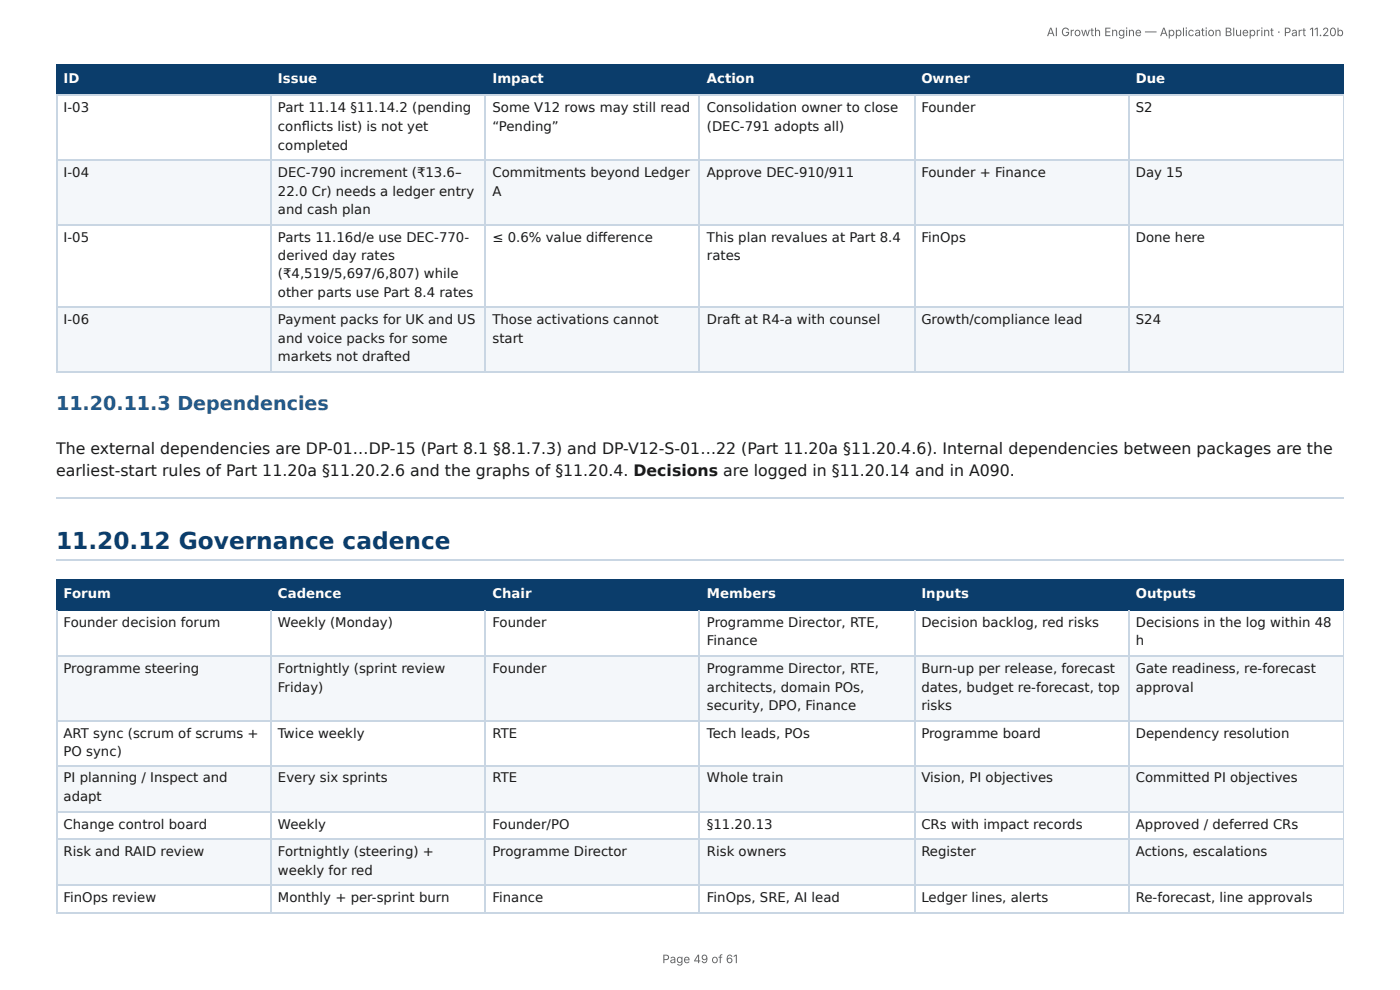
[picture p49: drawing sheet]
<svg xmlns="http://www.w3.org/2000/svg" width="297mm" height="210mm" viewBox="0 0 297 210" stroke-linecap="round" stroke-linejoin="round" font-family="sans-serif">
<defs><g id="words">
<text font-size="4.9" fill="#0b3d6b" x="11.9" y="116.7">11.20.12 Governance cadence</text>
<text font-size="4.1" fill="#1f5a8c" x="11.9" y="87">11.20.11.3 Dependencies</text>
<g font-size="3.3" fill="#1a1a1a">
<text x="11.9" y="96.3">The external dependencies are DP-01…DP-15 (Part 8.1 §8.1.7.3) and DP-V12-S-01…22 (Part 11.20a §11.20.4.6). Internal dependencies between packages are the</text>
<text x="11.9" y="101.1">earliest-start rules of Part 11.20a §11.20.2.6 and the graphs of §11.20.4. Decisions are logged in §11.20.14 and in A090.</text>
</g>
<g font-size="2.8" fill="#fff">
<text x="13.5" y="17.7">ID</text>
<text x="59" y="17.7">Issue</text>
<text x="104.6" y="17.7">Impact</text>
<text x="150.1" y="17.7">Action</text>
<text x="195.7" y="17.7">Owner</text>
<text x="241.2" y="17.7">Due</text>
<text x="13.5" y="127">Forum</text>
<text x="59" y="127">Cadence</text>
<text x="104.6" y="127">Chair</text>
<text x="150.1" y="127">Members</text>
<text x="195.7" y="127">Inputs</text>
<text x="241.2" y="127">Outputs</text>
</g>
<g font-size="2.8" fill="#1a1a1a">
<text x="13.5" y="23.8">I-03</text>
<text x="59" y="23.8">Part 11.14 §11.14.2 (pending</text>
<text x="104.6" y="23.8">Some V12 rows may still read</text>
<text x="150.1" y="23.8">Consolidation owner to close</text>
<text x="195.7" y="23.8">Founder</text>
<text x="241.2" y="23.8">S2</text>
<text x="59" y="27.8">confl icts list) is not yet</text>
<text x="104.6" y="27.8">“Pending”</text>
<text x="150.1" y="27.8">(DEC-791 adopts all)</text>
<text x="59" y="31.8">completed</text>
<text x="13.5" y="37.6">I-04</text>
<text x="59" y="37.6">DEC-790 increment (₹13.6–</text>
<text x="59" y="41.5">22.0 Cr) needs a ledger entry</text>
<text x="104.6" y="37.6">Commitments beyond Ledger</text>
<text x="104.6" y="41.5">A</text>
<text x="150.1" y="37.6">Approve DEC-910/911</text>
<text x="195.7" y="37.6">Founder + Finance</text>
<text x="241.2" y="37.6">Day 15</text>
<text x="59" y="45.5">and cash plan</text>
<text x="13.5" y="51.3">I-05</text>
<text x="59" y="51.3">Parts 11.16d/e use DEC-770-</text>
<text x="104.6" y="51.3">≤ 0.6% value diff erence</text>
<text x="150.1" y="51.3">This plan revalues at Part 8.4</text>
<text x="195.7" y="51.3">FinOps</text>
<text x="241.2" y="51.3">Done here</text>
<text x="59" y="55.3">derived day rates</text>
<text x="59" y="59">(₹4,519/5,697/6,807) while</text>
<text x="150.1" y="55.3">rates</text>
<text x="59" y="63">other parts use Part 8.4 rates</text>
<text x="13.5" y="68.8">I-06</text>
<text x="59" y="68.8">Payment packs for UK and US</text>
<text x="104.6" y="68.8">Those activations cannot</text>
<text x="150.1" y="68.8">Draft at R4-a with counsel</text>
<text x="195.7" y="68.8">Growth/compliance lead</text>
<text x="241.2" y="68.8">S24</text>
<text x="59" y="72.8">and voice packs for some</text>
<text x="59" y="76.7">markets not drafted</text>
<text x="104.6" y="72.8">start</text>
<text x="13.5" y="133.1">Founder decision forum</text>
<text x="59" y="133.1">Weekly (Monday)</text>
<text x="104.6" y="133.1">Founder</text>
<text x="150.1" y="133.1">Programme Director, RTE,</text>
<text x="150.1" y="137.1">Finance</text>
<text x="195.7" y="133.1">Decision backlog, red risks</text>
<text x="241.2" y="133.1">Decisions in the log within 48</text>
<text x="241.2" y="137.1">h</text>
<text x="13.5" y="142.9">Programme steering</text>
<text x="59" y="142.9">Fortnightly (sprint review</text>
<text x="104.6" y="142.9">Founder</text>
<text x="150.1" y="142.9">Programme Director, RTE,</text>
<text x="195.7" y="142.9">Burn-up per release, forecast</text>
<text x="241.2" y="142.9">Gate readiness, re-forecast</text>
<text x="59" y="146.8">Friday)</text>
<text x="150.1" y="146.8">architects, domain POs,</text>
<text x="195.7" y="146.8">dates, budget re-forecast, top</text>
<text x="241.2" y="146.8">approval</text>
<text x="150.1" y="150.8">security, DPO, Finance</text>
<text x="195.7" y="150.8">risks</text>
<text x="13.5" y="156.6">ART sync (scrum of scrums +</text>
<text x="13.5" y="160.6">PO sync)</text>
<text x="59" y="156.6">Twice weekly</text>
<text x="104.6" y="156.6">RTE</text>
<text x="150.1" y="156.6">Tech leads, POs</text>
<text x="195.7" y="156.6">Programme board</text>
<text x="241.2" y="156.6">Dependency resolution</text>
<text x="13.5" y="166.2">PI planning / Inspect and</text>
<text x="59" y="166.2">Every six sprints</text>
<text x="104.6" y="166.2">RTE</text>
<text x="150.1" y="166.2">Whole train</text>
<text x="195.7" y="166.2">Vision, PI objectives</text>
<text x="241.2" y="166.2">Committed PI objectives</text>
<text x="13.5" y="170.1">adapt</text>
<text x="13.5" y="175.9">Change control board</text>
<text x="59" y="175.9">Weekly</text>
<text x="104.6" y="175.9">Founder/PO</text>
<text x="150.1" y="175.9">§11.20.13</text>
<text x="195.7" y="175.9">CRs with impact records</text>
<text x="241.2" y="175.9">Approved / deferred CRs</text>
<text x="13.5" y="181.8">Risk and RAID review</text>
<text x="59" y="181.8">Fortnightly (steering) +</text>
<text x="59" y="185.7">weekly for red</text>
<text x="104.6" y="181.8">Programme Director</text>
<text x="150.1" y="181.8">Risk owners</text>
<text x="195.7" y="181.8">Register</text>
<text x="241.2" y="181.8">Actions, escalations</text>
<text x="13.5" y="191.6">FinOps review</text>
<text x="59" y="191.6">Monthly + per-sprint burn</text>
<text x="104.6" y="191.6">Finance</text>
<text x="150.1" y="191.6">FinOps, SRE, AI lead</text>
<text x="195.7" y="191.6">Ledger lines, alerts</text>
<text x="241.2" y="191.6">Re-forecast, line approvals</text>
</g>
<g font-size="2.5" fill="#666">
<text x="222.3" y="7.7">AI Growth Engine — Application Blueprint · Part 11.20b</text>
<text x="140.7" y="204.5">Page 49 of 61</text>
</g>
</g></defs>
<g fill="#0b3d6b">
<path d="M12.2 14h45.5v6.1h-45.5z"/>
<path d="M57.7 14h45.5v6.1h-45.5z"/>
<path d="M103.2 14h45.5v6.1h-45.5z"/>
<path d="M148.7 14h45.5v6.1h-45.5z"/>
<path d="M194.2 14h45.5v6.1h-45.5z"/>
<path d="M239.7 14h45.7v6.1h-45.7z"/>
</g>
<g fill="#f4f7fa">
<path d="M12.2 33.9h45.5v13.7h-45.5z"/>
<path d="M57.7 33.9h45.5v13.7h-45.5z"/>
<path d="M103.2 33.9h45.5v13.7h-45.5z"/>
<path d="M148.7 33.9h45.5v13.7h-45.5z"/>
<path d="M194.2 33.9h45.5v13.7h-45.5z"/>
<path d="M239.7 33.9h45.7v13.7h-45.7z"/>
<path d="M12.2 65.4h45.5v13.7h-45.5z"/>
<path d="M57.7 65.4h45.5v13.7h-45.5z"/>
<path d="M103.2 65.4h45.5v13.7h-45.5z"/>
<path d="M148.7 65.4h45.5v13.7h-45.5z"/>
<path d="M194.2 65.4h45.5v13.7h-45.5z"/>
<path d="M239.7 65.4h45.7v13.7h-45.7z"/>
</g>
<path d="M11.9 13.9h273.5M12 13.8v6.6M57.5 13.8v6.6M103.1 13.8v6.6M148.6 13.8v6.6M194.3 13.8v6.6M239.8 13.8v6.6M11.9 20.2h273.5" fill="none" stroke="#0b3d6b" stroke-width=".26"/>
<path d="M285.3 13.8v6.6" fill="none" stroke="#0b3d6b" stroke-width=".21"/>
<g fill="none" stroke="#c9d6e3" stroke-width=".26">
<path d="M11.9 20.2h273.5M11.9 34h273.5M12 20.4v58.7M57.5 20.4v58.7M103.1 20.4v58.7M148.6 20.4v58.7M194.3 20.4v58.7M239.8 20.4v58.7M11.9 47.8h273.5M11.9 65.2h273.5M11.9 79h273.5M11.9 105.7h273.5"/>
<path d="M11.9 118.9h273.5"/>
</g>
<path d="M285.3 20.4v58.7" fill="none" stroke="#c9d6e3" stroke-width=".21"/>
<g fill="#0b3d6b">
<path d="M12.2 123h45.5v6.4h-45.5z"/>
<path d="M57.7 123h45.5v6.4h-45.5z"/>
<path d="M103.2 123h45.5v6.4h-45.5z"/>
<path d="M148.7 123h45.5v6.4h-45.5z"/>
<path d="M194.2 123h45.5v6.4h-45.5z"/>
<path d="M239.7 123h45.7v6.4h-45.7z"/>
</g>
<g fill="#f4f7fa">
<path d="M12.2 139.2h45.5v13.7h-45.5z"/>
<path d="M57.7 139.2h45.5v13.7h-45.5z"/>
<path d="M103.2 139.2h45.5v13.7h-45.5z"/>
<path d="M148.7 139.2h45.5v13.7h-45.5z"/>
<path d="M194.2 139.2h45.5v13.7h-45.5z"/>
<path d="M239.7 139.2h45.7v13.7h-45.7z"/>
<path d="M12.2 162.7h45.5v9.8h-45.5z"/>
<path d="M57.7 162.7h45.5v9.8h-45.5z"/>
<path d="M103.2 162.7h45.5v9.8h-45.5z"/>
<path d="M148.7 162.7h45.5v9.8h-45.5z"/>
<path d="M194.2 162.7h45.5v9.8h-45.5z"/>
<path d="M239.7 162.7h45.7v9.8h-45.7z"/>
<path d="M12.2 178.3h45.5v9.8h-45.5z"/>
<path d="M57.7 178.3h45.5v9.8h-45.5z"/>
<path d="M103.2 178.3h45.5v9.8h-45.5z"/>
<path d="M148.7 178.3h45.5v9.8h-45.5z"/>
<path d="M194.2 178.3h45.5v9.8h-45.5z"/>
<path d="M239.7 178.3h45.7v9.8h-45.7z"/>
</g>
<path d="M11.9 123.2h273.5M11.9 129.5h273.5M12 123v6.6M57.5 123v6.6M103.1 123v6.6M148.6 123v6.6M194.3 123v6.6M239.8 123v6.6" fill="none" stroke="#0b3d6b" stroke-width=".26"/>
<path d="M285.3 123v6.6" fill="none" stroke="#0b3d6b" stroke-width=".21"/>
<g fill="none" stroke="#c9d6e3" stroke-width=".26">
<path d="M11.9 139.3h273.5M12 129.6v64.3M57.5 129.6v64.3M103.1 129.6v64.3M148.6 129.6v64.3M194.3 129.6v64.3M239.8 129.6v64.3M11.9 153.1h273.5M11.9 162.6h273.5M11.9 172.4h273.5M11.9 178.2h273.5M11.9 188h273.5"/>
<path d="M11.9 193.8h273.5"/>
</g>
<path d="M285.3 129.6v64.3" fill="none" stroke="#c9d6e3" stroke-width=".21"/>
<use href="#words"/>
</svg>
